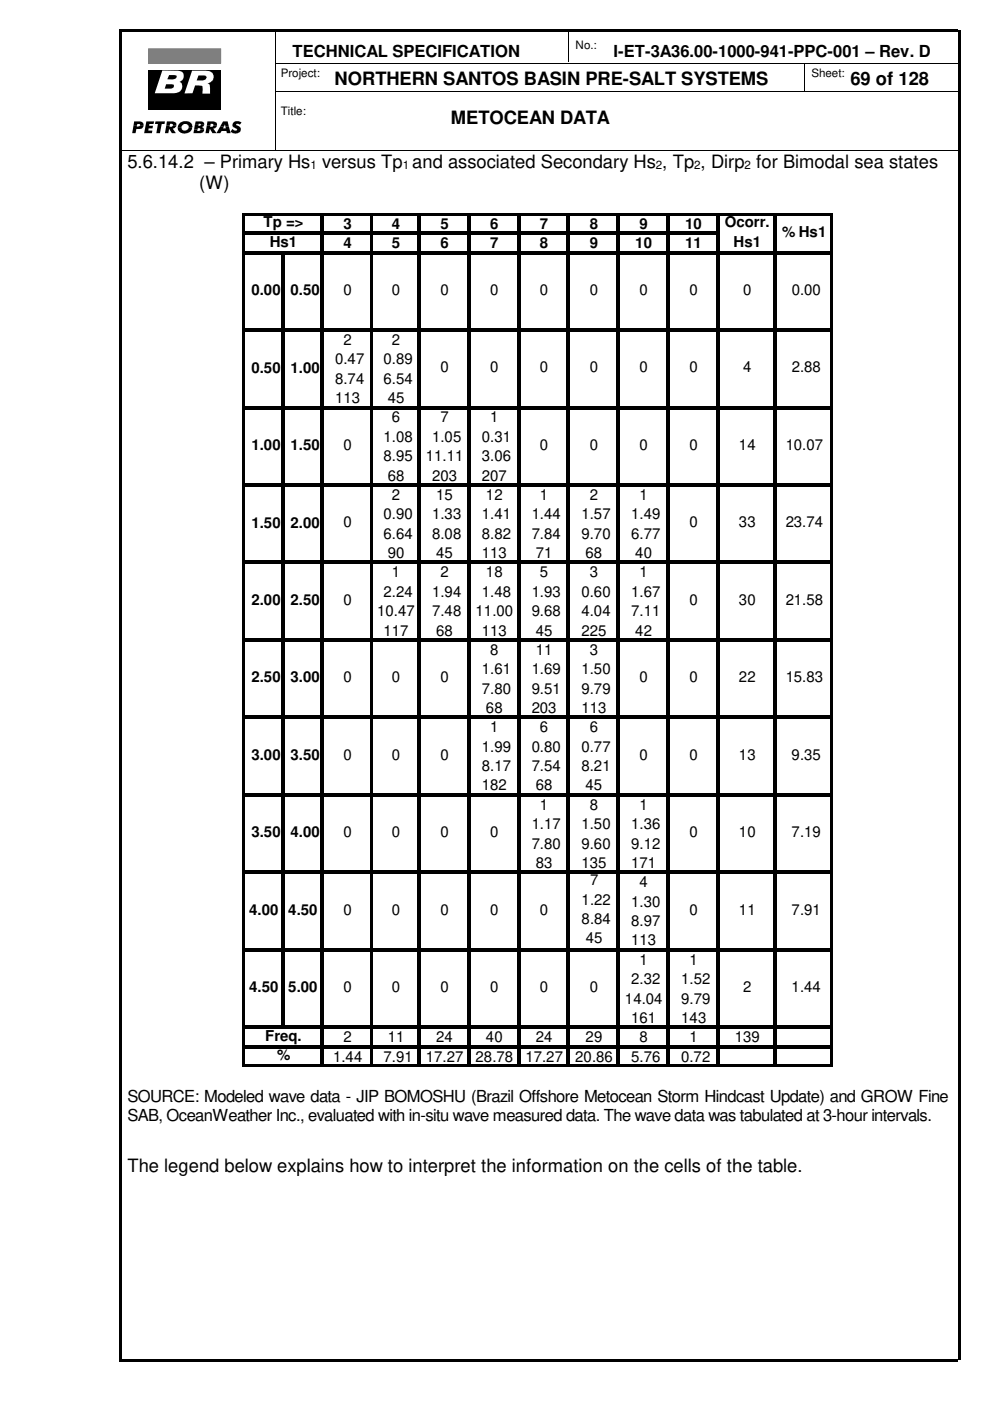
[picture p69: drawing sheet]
<svg xmlns="http://www.w3.org/2000/svg" width="210mm" height="297mm" viewBox="0 0 210 297" stroke-linecap="round" stroke-linejoin="round" font-family="sans-serif">
<defs><g id="words">
<g font-size="3.9">
<text x="71" y="18.1">NORTHERN SANTOS BASIN PRE-SALT SYSTEMS</text>
<text x="180.3" y="18.1">69 of 128</text>
<text x="95.6" y="26.2">METOCEAN DATA</text>
<text x="27" y="35.6">5.6.14.2 – Primary Hs versus Tp and associated Secondary Hs , Tp , Dirp for Bimodal sea states</text>
<text x="42.2" y="40">(W)</text>
<text x="27" y="248.5">The legend below explains how to interpret the information on the cells of the table.</text>
</g>
<g font-size="3.5">
<text x="62" y="12.1">TECHNICAL SPECIFICATION</text>
<text x="130.1" y="12.1">I-ET-3A36.00-1000-941-PPC-001 – Rev. D</text>
<text x="27" y="233.7">SOURCE: Modeled wave data - JIP BOMOSHU (Brazil Offshore Metocean Storm Hindcast Update) and GROW Fine</text>
<text x="27" y="237.7">SAB, OceanWeather Inc., evaluated with in-situ wave measured data. The wave data was tabulated at 3-hour intervals.</text>
</g>
<g font-size="3.2">
<text x="55.9" y="48.2">Tp =&gt;</text>
<text x="57.2" y="52.3">Hs1</text>
<text x="72.8" y="48.6">3</text>
<text x="72.8" y="52.7">4</text>
<text x="83.1" y="48.6">4</text>
<text x="83.1" y="52.7">5</text>
<text x="93.4" y="48.6">5</text>
<text x="93.4" y="52.7">6</text>
<text x="103.9" y="48.6">6</text>
<text x="103.9" y="52.7">7</text>
<text x="114.5" y="48.6">7</text>
<text x="114.5" y="52.7">8</text>
<text x="125.1" y="48.6">8</text>
<text x="125.1" y="52.7">9</text>
<text x="134.7" y="52.7">10</text>
<text x="135.6" y="48.6">9</text>
<text x="145.3" y="48.6">10</text>
<text x="145.3" y="52.7">11</text>
<text x="153.7" y="48.2">Ocorr.</text>
<text x="155.5" y="52.3">Hs1</text>
<text x="165.8" y="50.2">% Hs1</text>
<text x="53.3" y="62.6">0.00 0.50</text>
<text x="72.8" y="62.5">0</text>
<text x="83.1" y="62.5">0</text>
<text x="93.4" y="62.5">0</text>
<text x="103.9" y="62.5">0</text>
<text x="114.5" y="62.5">0</text>
<text x="125.1" y="62.5">0</text>
<text x="135.6" y="62.5">0</text>
<text x="146.2" y="62.5">0</text>
<text x="157.6" y="62.5">0</text>
<text x="167.9" y="62.5">0.00</text>
<text x="71" y="77.3">0.47</text>
<text x="72.8" y="73.2">2</text>
<text x="81.3" y="77.3">0.89</text>
<text x="83.1" y="73.2">2</text>
<text x="53.3" y="79">0.50 1.00</text>
<text x="71" y="81.4">8.74</text>
<text x="81.3" y="81.4">6.54</text>
<text x="93.4" y="79">0</text>
<text x="103.9" y="79">0</text>
<text x="114.5" y="79">0</text>
<text x="125.1" y="79">0</text>
<text x="135.6" y="79">0</text>
<text x="146.2" y="79">0</text>
<text x="157.6" y="79">4</text>
<text x="167.9" y="79">2.88</text>
<text x="71" y="85.5">113</text>
<text x="82.2" y="85.5">45</text>
<text x="83.1" y="89.6">6</text>
<text x="93.4" y="89.6">7</text>
<text x="103.9" y="89.6">1</text>
<text x="53.3" y="95.4">1.00 1.50</text>
<text x="72.8" y="95.4">0</text>
<text x="81.3" y="93.7">1.08</text>
<text x="91.6" y="93.7">1.05</text>
<text x="102.2" y="93.7">0.31</text>
<text x="114.5" y="95.4">0</text>
<text x="125.1" y="95.4">0</text>
<text x="135.6" y="95.4">0</text>
<text x="146.2" y="95.4">0</text>
<text x="156.7" y="95.4">14</text>
<text x="166.6" y="95.4">10.07</text>
<text x="81.3" y="97.8">8.95</text>
<text x="82.2" y="101.9">68</text>
<text x="90.3" y="97.8">11.11</text>
<text x="91.6" y="101.9">203</text>
<text x="102.2" y="101.9">207</text>
<text x="102.2" y="97.8">3.06</text>
<text x="83.1" y="106">2</text>
<text x="92.5" y="106">15</text>
<text x="103" y="106">12</text>
<text x="114.5" y="106">1</text>
<text x="125.1" y="106">2</text>
<text x="135.6" y="106">1</text>
<text x="53.3" y="111.8">1.50</text>
<text x="61.6" y="111.8">2.00</text>
<text x="72.8" y="111.8">0</text>
<text x="81.3" y="110.1">0.90</text>
<text x="91.6" y="110.1">1.33</text>
<text x="102.2" y="110.1">1.41</text>
<text x="112.7" y="110.1">1.44</text>
<text x="123.3" y="110.1">1.57</text>
<text x="133.8" y="110.1">1.49</text>
<text x="146.2" y="111.8">0</text>
<text x="156.7" y="111.8">33</text>
<text x="166.6" y="111.8">23.74</text>
<text x="81.3" y="114.2">6.64</text>
<text x="82.2" y="118.3">90</text>
<text x="91.6" y="114.2">8.08</text>
<text x="92.5" y="118.3">45</text>
<text x="102.2" y="118.3">113</text>
<text x="102.2" y="114.2">8.82</text>
<text x="112.7" y="114.2">7.84</text>
<text x="113.6" y="118.3">71</text>
<text x="123.3" y="114.2">9.70</text>
<text x="124.2" y="118.3">68</text>
<text x="133.8" y="114.2">6.77</text>
<text x="134.7" y="118.3">40</text>
<text x="83.1" y="122.4">1</text>
<text x="93.4" y="122.4">2</text>
<text x="103" y="122.4">18</text>
<text x="114.5" y="122.4">5</text>
<text x="125.1" y="122.4">3</text>
<text x="135.6" y="122.4">1</text>
<text x="53.3" y="128.3">2.00 2.50</text>
<text x="72.8" y="128.2">0</text>
<text x="80" y="130.6">10.47</text>
<text x="81.3" y="126.5">2.24</text>
<text x="91.6" y="130.6">7.48</text>
<text x="91.6" y="126.5">1.94</text>
<text x="100.8" y="130.6">11.00</text>
<text x="102.2" y="126.5">1.48</text>
<text x="112.7" y="130.6">9.68</text>
<text x="112.7" y="126.5">1.93</text>
<text x="123.3" y="130.6">4.04</text>
<text x="123.3" y="126.5">0.60</text>
<text x="133.8" y="130.6">7.11</text>
<text x="133.8" y="126.5">1.67</text>
<text x="146.2" y="128.2">0</text>
<text x="156.7" y="128.2">30</text>
<text x="166.6" y="128.2">21.58</text>
<text x="81.3" y="134.7">117</text>
<text x="92.5" y="134.7">68</text>
<text x="102.2" y="134.7">113</text>
<text x="113.6" y="134.7">45</text>
<text x="123.3" y="134.7">225</text>
<text x="134.7" y="134.7">42</text>
<text x="102.2" y="143">1.61</text>
<text x="103.9" y="138.9">8</text>
<text x="112.7" y="143">1.69</text>
<text x="113.6" y="138.9">11</text>
<text x="123.3" y="143">1.50</text>
<text x="125.1" y="138.9">3</text>
<text x="53.3" y="144.7">2.50 3.00</text>
<text x="72.8" y="144.7">0</text>
<text x="83.1" y="144.7">0</text>
<text x="93.4" y="144.7">0</text>
<text x="102.2" y="147.1">7.80</text>
<text x="112.7" y="147.1">9.51</text>
<text x="123.3" y="147.1">9.79</text>
<text x="135.6" y="144.7">0</text>
<text x="146.2" y="144.7">0</text>
<text x="156.7" y="144.7">22</text>
<text x="166.6" y="144.7">15.83</text>
<text x="103" y="151.2">68</text>
<text x="103.9" y="155.3">1</text>
<text x="112.7" y="151.2">203</text>
<text x="114.5" y="155.3">6</text>
<text x="123.3" y="151.2">113</text>
<text x="125.1" y="155.3">6</text>
<text x="53.3" y="161.1">3.00 3.50</text>
<text x="72.8" y="161.1">0</text>
<text x="83.1" y="161.1">0</text>
<text x="93.4" y="161.1">0</text>
<text x="102.2" y="159.4">1.99</text>
<text x="112.7" y="159.4">0.80</text>
<text x="123.3" y="159.4">0.77</text>
<text x="135.6" y="161.1">0</text>
<text x="146.2" y="161.1">0</text>
<text x="156.7" y="161.1">13</text>
<text x="167.9" y="161.1">9.35</text>
<text x="102.2" y="167.6">182</text>
<text x="102.2" y="163.5">8.17</text>
<text x="112.7" y="163.5">7.54</text>
<text x="113.6" y="167.6">68</text>
<text x="123.3" y="163.5">8.21</text>
<text x="124.2" y="167.6">45</text>
<text x="114.5" y="171.7">1</text>
<text x="125.1" y="171.7">8</text>
<text x="135.6" y="171.7">1</text>
<text x="53.3" y="177.5">3.50</text>
<text x="61.6" y="177.5">4.00</text>
<text x="72.8" y="177.5">0</text>
<text x="83.1" y="177.5">0</text>
<text x="93.4" y="177.5">0</text>
<text x="103.9" y="177.5">0</text>
<text x="112.7" y="175.8">1.17</text>
<text x="112.7" y="179.9">7.80</text>
<text x="123.3" y="175.8">1.50</text>
<text x="123.3" y="179.9">9.60</text>
<text x="133.8" y="175.8">1.36</text>
<text x="133.8" y="179.9">9.12</text>
<text x="146.2" y="177.5">0</text>
<text x="156.7" y="177.5">10</text>
<text x="167.9" y="177.5">7.19</text>
<text x="113.6" y="184">83</text>
<text x="123.3" y="184">135</text>
<text x="133.8" y="184">171</text>
<text x="123.3" y="191.8">1.22</text>
<text x="125.1" y="187.7">7</text>
<text x="135.6" y="188.1">4</text>
<text x="52.8" y="194">4.00 4.50</text>
<text x="72.8" y="193.9">0</text>
<text x="83.1" y="193.9">0</text>
<text x="93.4" y="193.9">0</text>
<text x="103.9" y="193.9">0</text>
<text x="114.5" y="193.9">0</text>
<text x="123.3" y="195.9">8.84</text>
<text x="133.8" y="192.2">1.30</text>
<text x="133.8" y="196.3">8.97</text>
<text x="146.2" y="193.9">0</text>
<text x="156.7" y="193.9">11</text>
<text x="167.9" y="193.9">7.91</text>
<text x="124.2" y="200">45</text>
<text x="133.8" y="200.4">113</text>
<text x="133.8" y="208.7">2.32</text>
<text x="135.6" y="204.6">1</text>
<text x="144.4" y="208.7">1.52</text>
<text x="146.2" y="204.6">1</text>
<text x="52.8" y="210.4">4.50 5.00</text>
<text x="72.8" y="210.4">0</text>
<text x="83.1" y="210.4">0</text>
<text x="93.4" y="210.4">0</text>
<text x="103.9" y="210.4">0</text>
<text x="114.5" y="210.4">0</text>
<text x="125.1" y="210.4">0</text>
<text x="132.5" y="212.8">14.04</text>
<text x="144.4" y="212.8">9.79</text>
<text x="157.6" y="210.4">2</text>
<text x="167.9" y="210.4">1.44</text>
<text x="56.2" y="220.7">Freq.</text>
<text x="72.8" y="221">2</text>
<text x="82.2" y="221">11</text>
<text x="92.5" y="221">24</text>
<text x="103" y="221">40</text>
<text x="113.6" y="221">24</text>
<text x="124.2" y="221">29</text>
<text x="133.8" y="216.9">161</text>
<text x="135.6" y="221">8</text>
<text x="144.4" y="216.9">143</text>
<text x="146.2" y="221">1</text>
<text x="155.8" y="221">139</text>
<text x="58.8" y="224.8">%</text>
<text x="70.6" y="225.1">1.44</text>
<text x="81.3" y="225.1">7.91</text>
<text x="90.3" y="225.1">17.27</text>
<text x="100.8" y="225.1">28.78</text>
<text x="111.4" y="225.1">17.27</text>
<text x="122" y="225.1">20.86</text>
<text x="133.8" y="225.1">5.76</text>
<text x="144.4" y="225.1">0.72</text>
</g>
<g font-size="2.5">
<text x="122" y="10.3">No.:</text>
<text x="59.5" y="16.3">Project:</text>
<text x="172" y="16.3">Sheet:</text>
<text x="59.5" y="24.5">Title:</text>
<text x="65.8" y="35.9">1</text>
<text x="85.4" y="35.9">1</text>
<text x="139.1" y="35.9">2</text>
<text x="147.2" y="35.9">2</text>
<text x="157.9" y="35.9">2</text>
</g>
</g></defs>
<path d="M25.4 6.3h177.8v.5h-177.8zM25.4 288.2h177.8v.6h-177.8zM25.4 6.3h.5v281.9h-.5zM203.1 6.3h.5v281.9h-.5z" fill="#000"/>
<path d="M58.4 13.4h144.8M58.4 19.4h144.8M58.5 6.3v25.4M120.5 6.3v6.9M170.5 13.3v6.1M25.4 31.8h177.8" fill="none" stroke="#000" stroke-width=".21"/>
<path d="M31.5 15h15.3v8.4h-15.3z" fill-rule="evenodd" fill="#000"/>
<path d="M40.7 15h2.9a1.36 1.36 0 0 1 1.7 1.1 1.36 1.36 0 0 1-1.2 1.6h-.1l.4 .2 .1 .3v1.7h-1.6v-1.6l-.7-.2h-.8l-.6 1.7h-1.7z" fill-rule="evenodd" fill="#fff"/>
<path d="M31.5 10.3h15.3v3.2h-15.3z" fill-rule="evenodd" fill="#7f7f7f"/>
<path d="M31.5 10.3h15.3v3.2h-15.3z" fill="none" stroke="#7f7f7f" stroke-width=".21"/>
<path d="M42.1 16h1a.5 .5 0 0 1 .7 .4 .5 .5 0 0 1-.5 .6l-1.6 .1z" fill-rule="evenodd" fill="#000"/>
<path d="M34.4 14.9l3.2 .1a1.23 1.23 0 0 1 1.3 1 1.23 1.23 0 0 1-.8 1.4 1.17 1.17 0 0 1 .6 1.1 1.17 1.17 0 0 1-.8 1l-.9 .3h-4.2z" fill-rule="evenodd" fill="#fff"/>
<g fill="#000">
<path d="M35.2 17.9h.8a.52 .52 0 0 1 .6 0 .52 .52 0 0 1 .1 .6l-.5 .3h-1.3z" fill-rule="evenodd"/>
<path d="M35.9 15.9h1a.45 .45 0 0 1 .6 .4 .45 .45 0 0 1-.6 .5h-1.4z" fill-rule="evenodd"/>
<path d="M28.4 25.7l1.6 .1 .4 .4v.3h-.7l-.2-.2h-.4l-.1 .2h-.7z" fill-rule="evenodd"/>
<path d="M28.3 26.5h.7v.3h.5l.2-.3h.7a.99 .99 0 0 1-1.3 .8h-.2l-.2 .9h-.7z" fill-rule="evenodd"/>
<path d="M31 25.7h1.7l-.1 .6h-.9l-.1 .4h.8l-.1 .5h-.8v.5h.8l-.1 .5h-1.6z" fill-rule="evenodd"/>
<path d="M33 25.7h2l-.1 .6h-.6l-.4 1.9h-.8l.4-1.9h-.6z" fill-rule="evenodd"/>
<path d="M35.4 25.7l1.6 .1 .3 .2 .1 .6h-.7v-.2l-.3-.2h-.3l-.1 .4h-.7z" fill-rule="evenodd"/>
<path d="M35.3 26.6h.7l-.1 .3h.5l.3-.3h.7l-.3 .5-.5 .2 .7 .9h-.9l-.5-.9-.2 .9h-.7z" fill-rule="evenodd"/>
<path d="M38.1 26.2l.2-.2a1.61 1.61 0 0 1 2.5 .8v.2h-.8a.77 .77 0 0 0-.8-.7 .77 .77 0 0 0-.7 .7h-.8z" fill-rule="evenodd"/>
<path d="M37.7 27h.8a.76 .76 0 0 0 .7 .7 .76 .76 0 0 0 .8-.7h.8a1.6 1.6 0 0 1-1.5 1.3 1.6 1.6 0 0 1-1.6-1z" fill-rule="evenodd"/>
<path d="M41.3 26.5h.8l-.1 .2h.4l.2-.2h.7l-.3 .3-.3 .1 .4 .2 .2 .4h-.8l-.1-.3h-.4l-.1 .3h-.8z" fill-rule="evenodd"/>
<path d="M41.1 27.5h.8l-.1 .3 .5-.1 .2-.2h.8v.2l-.4 .4-.3 .1h-1.6z" fill-rule="evenodd"/>
<path d="M41.5 25.7l1.5 .1 .3 .3v.3l-.7 .1-.1-.3h-.4v.3h-.8z" fill-rule="evenodd"/>
<path d="M44 25.7l1.6 .1 .3 .3 .1 .5h-.7l-.3-.4h-.3l-.1 .4h-.7z" fill-rule="evenodd"/>
<path d="M43.9 26.6h.7l-.1 .3a.52 .52 0 0 0 .8-.3h.7l-.4 .5-.4 .2 .7 .9h-.9l-.5-.9-.2 .9h-.7z" fill-rule="evenodd"/>
<path d="M47.3 25.7h1l.2 1.1h-.7l-.1-.5-.2 .5h-.8z" fill-rule="evenodd"/>
<path d="M46.7 26.8h.8l-.2 .4h.6l-.1-.4h.7l.4 1.4h-.8l-.1-.4h-1l-.3 .4h-.8z" fill-rule="evenodd"/>
<path d="M49.6 25.9l.4-.2 .9 .1 .3 .2-.4 .5a.37 .37 0 0 0-.4-.3 .37 .37 0 0 0-.3 .3l.1 .1a.85 .85 0 0 1 .9 .9 .85 .85 0 0 1-1 .8l-.7-.1-.5-.3 .4-.6a.57 .57 0 0 0 .5 .4 .57 .57 0 0 0 .5-.3l-.4-.2a.74 .74 0 0 1-.3-1.3z" fill-rule="evenodd"/>
</g>
<g fill="#fff">
<path d="M26.8 9.6h.3v.3h-.3z"/>
<path d="M27.1 9.6h28.1v.3h-28.1z"/>
<path d="M55.2 9.6h.3v.3h-.3z"/>
<path d="M26.8 28.7h.3v.2h-.3z"/>
<path d="M27.1 28.7h28.1v.2h-28.1z"/>
<path d="M55.2 28.7h.3v.2h-.3z"/>
<path d="M26.8 9.9h.3v18.8h-.3z"/>
<path d="M55.2 9.9h.3v18.8h-.3z"/>
</g>
<g fill="#000">
<path d="M52 45.2h124.5v.5h-124.5zM52 49.1h100.5v.7h-100.5zM52 53.2h124.5v.7h-124.5zM52 69.6h124.5v.7h-124.5zM52 86.1h124.5v.6h-124.5zM52 102.5h124.5v.7h-124.5zM52 118.9h124.5v.7h-124.5zM52 135.3h124.5v.7h-124.5zM52 151.8h124.5v.6h-124.5zM52 168.2h124.5v.7h-124.5zM52 184.6h124.5v.7h-124.5zM52 201h124.5v.7h-124.5z"/>
<path d="M52 217.5h124.5v.6h-124.5zM59.6 53.9h.7v164.2h-.7zM51.5 45.2h.5v181h-.5zM52 221.6h124.5v.6h-124.5zM52 225.7h124.5v.5h-124.5zM67.9 45.7h.7v180.5h-.7zM78.5 45.7h.7v180.5h-.7zM88.5 45.7h.7v180.5h-.7zM99.1 45.7h.6v180.5h-.6zM109.6 45.7h.7v180.5h-.7zM120.2 45.7h.7v180.5h-.7zM130.8 45.7h.6v180.5h-.6z"/>
<path d="M141.3 45.7h.7v180.5h-.7zM151.8 45.7h.7v180.5h-.7zM164.1 45.7h.7v180.5h-.7zM176 45.7h.5v180.5h-.5z"/>
</g>
<use href="#words"/>
</svg>
